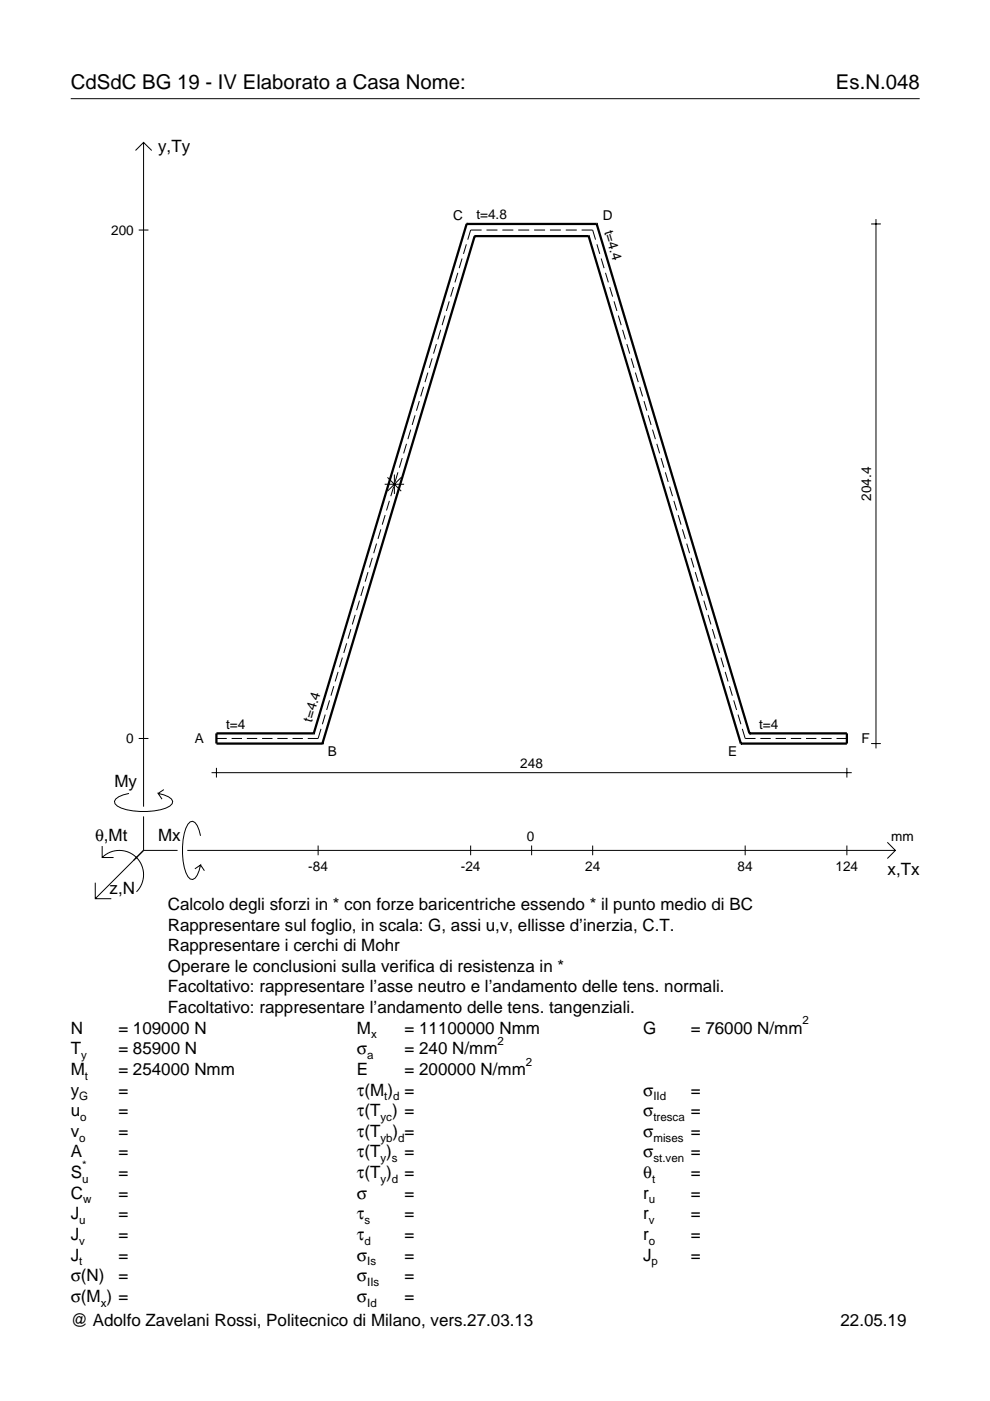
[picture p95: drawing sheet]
<svg xmlns="http://www.w3.org/2000/svg" width="210mm" height="297mm" viewBox="0 0 210 297" stroke-linecap="round" stroke-linejoin="round" font-family="sans-serif">
<defs><g id="words">
<g font-size="4.3">
<text x="15" y="18.9">CdSdC BG 19 - IV Elaborato a Casa Nome:</text>
<text x="177.2" y="18.9">Es.N.048</text>
</g>
<g font-size="3.6">
<text x="33.5" y="32.3">y,Ty</text>
<text x="24.3" y="166.9">My</text>
<text x="20.1" y="178.2">θ,Mt</text>
<text x="33.5" y="178.2">Mx</text>
<text x="188.2" y="185.5">x,Tx</text>
<text x="23.2" y="189.6">z,N</text>
<text x="35.6" y="192.9">Calcolo degli sforzi in * con forze baricentriche essendo * il punto medio di BC</text>
<text x="35.6" y="197.3">Rappresentare sul foglio, in scala: G, assi u,v, ellisse d’inerzia, C.T.</text>
<text x="35.6" y="201.7">Rappresentare i cerchi di Mohr</text>
<text x="35.6" y="206">Operare le conclusioni sulla verifica di resistenza in *</text>
<text x="35.6" y="210.4">Facoltativo: rappresentare l’asse neutro e l’andamento delle tens. normali.</text>
<text x="35.6" y="214.8">Facoltativo: rappresentare l’andamento delle tens. tangenziali.</text>
<text x="15" y="219.2">N</text>
<text x="25.1" y="219.2">= 109000 N</text>
<text x="75.7" y="219.2">M</text>
<text x="85.8" y="219.2">= 11100000 Nmm</text>
<text x="136.4" y="219.2">G</text>
<text x="146.5" y="219.2">= 76000 N/mm</text>
<text x="15" y="227.9">M</text>
<text x="15" y="223.5">T</text>
<text x="25.1" y="227.9">= 254000 Nmm</text>
<text x="25.1" y="223.5">= 85900 N</text>
<text x="75.7" y="223.5">σ</text>
<text x="75.7" y="227.9">E</text>
<text x="85.8" y="223.5">= 240 N/mm</text>
<text x="85.8" y="227.9">= 200000 N/mm</text>
<text x="15" y="232.3">y</text>
<text x="25.1" y="232.3">=</text>
<text x="75.7" y="232.3">τ(M ) =</text>
<text x="136.4" y="232.3">σ</text>
<text x="146.5" y="232.3">=</text>
<text x="15" y="236.7">u</text>
<text x="25.1" y="236.7">=</text>
<text x="75.7" y="236.7">τ(T ) =</text>
<text x="136.4" y="236.7">σ</text>
<text x="146.5" y="236.7">=</text>
<text x="15" y="245.4">A</text>
<text x="15" y="241">v</text>
<text x="25.1" y="241">=</text>
<text x="25.1" y="245.4">=</text>
<text x="75.7" y="245.4">τ(T )</text>
<text x="75.7" y="241">τ(T</text>
<text x="83.3" y="241">) =</text>
<text x="85.8" y="245.4">=</text>
<text x="136.4" y="241">σ</text>
<text x="136.4" y="245.4">σ</text>
<text x="146.5" y="241">=</text>
<text x="146.5" y="245.4">=</text>
<text x="15" y="249.8">S</text>
<text x="25.1" y="249.8">=</text>
<text x="75.7" y="249.8">τ(T )</text>
<text x="85.8" y="249.8">=</text>
<text x="136.4" y="249.8">θ</text>
<text x="146.5" y="249.8">=</text>
<text x="15" y="254.2">C</text>
<text x="25.1" y="254.2">=</text>
<text x="75.7" y="254.2">σ</text>
<text x="85.8" y="254.2">=</text>
<text x="136.4" y="254.2">r</text>
<text x="146.5" y="254.2">=</text>
<text x="15" y="262.9">J</text>
<text x="15" y="258.5">J</text>
<text x="25.1" y="262.9">=</text>
<text x="25.1" y="258.5">=</text>
<text x="75.7" y="262.9">τ</text>
<text x="75.7" y="258.5">τ</text>
<text x="85.8" y="258.5">=</text>
<text x="85.8" y="262.9">=</text>
<text x="136.4" y="262.9">r</text>
<text x="136.4" y="258.5">r</text>
<text x="146.5" y="262.9">=</text>
<text x="146.5" y="258.5">=</text>
<text x="15" y="267.3">J</text>
<text x="25.1" y="267.3">=</text>
<text x="75.7" y="267.3">σ</text>
<text x="85.8" y="267.3">=</text>
<text x="136.4" y="267.3">J</text>
<text x="146.5" y="267.3">=</text>
<text x="15" y="271.7">σ(N)</text>
<text x="25.1" y="271.7">=</text>
<text x="75.7" y="271.7">σ</text>
<text x="85.8" y="271.7">=</text>
<text x="15" y="276">σ(M ) =</text>
<text x="15" y="281.2">@ Adolfo Zavelani Rossi, Politecnico di Milano, vers.27.03.13</text>
<text x="75.7" y="276">σ</text>
<text x="85.8" y="276">=</text>
<text x="178.2" y="281.2">22.05.19</text>
</g>
<g font-size="2.9">
<text x="96.1" y="46.7">C</text>
<text x="101" y="46.5">t=4.8</text>
<text x="127.8" y="46.7">D</text>
<text x="23.6" y="49.8">200</text>
<text x="128.1" y="49.2" transform="rotate(73 128.1 49.2)">t=4.4</text>
<text x="184.7" y="106.2" transform="rotate(-90 184.7 106.2)">204.4</text>
<text x="47.9" y="154.5">t=4</text>
<text x="66.1" y="153.2" transform="rotate(-73 66.1 153.2)">t=4.4</text>
<text x="161" y="154.5">t=4</text>
<text x="26.8" y="157.6">0</text>
<text x="41.3" y="157.5">A</text>
<text x="69.5" y="160.3">B</text>
<text x="154.4" y="160.3">E</text>
<text x="182.6" y="157.5">F</text>
<text x="110.3" y="162.8">248</text>
<text x="111.7" y="178.2">0</text>
<text x="189" y="178.2">mm</text>
<text x="65.4" y="184.7">-84</text>
<text x="97.7" y="184.7">-24</text>
<text x="124.1" y="184.7">24</text>
<text x="156.4" y="184.7">84</text>
<text x="177.2" y="184.7">124</text>
</g>
<g font-size="2.4">
<text x="78.7" y="220.2">x</text>
<text x="105.5" y="221.5">2</text>
<text x="170.2" y="217.2">2</text>
<text x="17.2" y="224.5">y</text>
<text x="77.9" y="224.5">a</text>
<text x="111.5" y="225.9">2</text>
<text x="16.8" y="233.3">G</text>
<text x="18" y="228.9">t</text>
<text x="81.5" y="233.3">t d</text>
<text x="138.5" y="233.3">IId</text>
<text x="17" y="237.7">o</text>
<text x="80.7" y="237.7">yc</text>
<text x="138.5" y="237.7">tresca</text>
<text x="16.8" y="242">o</text>
<text x="80.7" y="242">yb d</text>
<text x="138.5" y="242">mises</text>
<text x="17.4" y="250.8">u</text>
<text x="17.4" y="247.8">*</text>
<text x="80.7" y="250.8">y d</text>
<text x="80.7" y="246.4">y s</text>
<text x="138.2" y="250.8">t</text>
<text x="138.5" y="246.4">st.ven</text>
<text x="17.6" y="255.2">w</text>
<text x="137.6" y="255.2">u</text>
<text x="16.8" y="263.9">v</text>
<text x="16.8" y="259.5">u</text>
<text x="77.3" y="263.9">d</text>
<text x="77.3" y="259.5">s</text>
<text x="137.6" y="263.9">o</text>
<text x="137.6" y="259.5">v</text>
<text x="16.8" y="268.3">t</text>
<text x="77.9" y="268.3">Is</text>
<text x="138.2" y="268.3">p</text>
<text x="77.9" y="272.7">IIs</text>
<text x="21.4" y="277">x</text>
<text x="77.9" y="277">Id</text>
</g>
</g></defs>
<g fill="none" stroke="#000" stroke-width=".21">
<path d="M15 20.9h180M28.7 31.9l1.7-1.7 1.8 1.7M30.4 30.2v140.8M29.4 48.8h2.1M97.1 57.8l-.6 2.1M98 54.8l-.6 2.1M98.9 51.8l-.6 2M102.1 48.8h-2.3l-.6 2M103.1 48.8h2.4M106.5 48.8h2.3M109.9 48.8h2.3M113.2 48.8h2.4"/>
<path d="M116.6 48.8h2.3M120 48.8h2.3M123.3 48.8h2.4l.6 2M126.6 51.8l.6 2M127.5 54.8l.6 2.1M128.4 57.8l.6 2.1M184.7 47.5h2.1M185.7 46.5v112.2M90.7 79l-.6 2M91.6 76l-.6 2M92.5 73l-.6 2M93.4 69.9l-.6 2.1"/>
<path d="M94.3 66.9l-.6 2M95.2 63.9l-.6 2M96.2 60.9l-.7 2M129.3 60.9l.6 2M130.2 63.9l.6 2M131.1 66.9l.6 2M132 69.9l.6 2.1M132.9 73l.6 2M133.8 76l.6 2M134.7 79l.6 2M85.3 97.1l-.6 2.1M86.2 94.1l-.6 2"/>
<path d="M87.1 91.1l-.6 2M88 88.1l-.6 2M88.9 85l-.6 2.1M89.8 82l-.6 2.1M135.6 82l.6 2.1M136.5 85l.6 2.1M137.4 88.1l.6 2M138.3 91.1l.7 2M139.3 94.1l.6 2M140.2 97.1l.6 2.1M78.9 118.3l-.6 2M79.8 115.3l-.6 2"/>
<path d="M80.7 112.2l-.6 2.1M81.6 102.7h4.1M81.7 109.2l-.7 2M82.2 101.2l2.9 2.9M82.6 106.2l-.7 2M83.5 103.2l-.6 2M83.6 100.6v4.1M84.4 100.1l-.6 2.1M85.1 101.2l-2.9 2.9M141.1 100.1l.6 2.1M142 103.2l.6 2M142.9 106.2l.6 2"/>
<path d="M143.8 109.2l.6 2M144.7 112.2l.6 2.1M145.6 115.3l.6 2M146.5 118.3l.6 2M72.6 139.4l-.6 2.1M73.5 136.4l-.6 2M74.4 133.4l-.6 2M75.3 130.4l-.6 2M76.2 127.3l-.6 2.1M77.1 124.3l-.6 2.1M78 121.3l-.6 2M147.4 121.3l.6 2"/>
<path d="M148.3 124.3l.6 2.1M149.2 127.3l.6 2.1M150.1 130.4l.6 2M151 133.4l.6 2M151.9 136.4l.7 2M152.8 139.4l.7 2.1M29.4 156.6h2.1M45.9 156.6h2.2M49.1 156.6h2.2M52.3 156.6h2.2M55.6 156.6h2.2M58.8 156.6h2.2"/>
<path d="M62 156.6h2.2M68.1 154.5l-.7 2.1h-2.2M69 151.5l-.7 2.1M69.9 148.5l-.6 2M70.8 145.5l-.6 2M71.7 142.5l-.6 2M153.8 142.5l.6 2M154.7 145.5l.6 2M155.6 148.5l.6 2M156.5 151.5l.6 2.1M157.4 154.5l.6 2.1h2.2M161.2 156.6h2.2"/>
<path d="M164.4 156.6h2.2M167.7 156.6h2.2M170.9 156.6h2.2M174.1 156.6h2.2M177.4 156.6h2.2M184.7 157.7h2.1M21.7 179.4v2.4h2.4M27.3 168.2a3.6 3.6 0 0 0-3 1.7l.1 .5a5.6 5.6 0 0 0 3.8 1.5 13.4 13.4 0 0 0 7.8-1l.5-.5 .1-.5a3.6 3.6 0 0 0-3.1-1.7l.8 1.2M30.4 173.1v7.2M34.7 167.4l-1.2 .8M42.5 177.2a3.6 3.6 0 0 0-1.7-3.1l-.5 .2a5.7 5.7 0 0 0-1.5 3.7 13.3 13.3 0 0 0 1 7.9l.5 .5 .5 .1a3.6 3.6 0 0 0 1.7-3.1l-1.2 .8M44.9 163.8h135.7"/>
<path d="M45.9 162.8v2.1M67.4 179.3v2M99.8 179.3v2M112.7 179.3v2M125.7 179.3v2M158 179.3v2M179.6 162.8v2.1M179.6 179.3v2M188.1 178.6l1.7 1.7-1.7 1.7M20.2 187.2v3.3h3.4M21.7 181.8a5.1 5.1 0 0 1 7.2 0 5.1 5.1 0 0 1 0 7.3M30.4 180.3l-10.2 10.2"/>
<path d="M30.4 180.3h7.2M39.7 180.3h150.1M42.5 183.4l.8 1.2"/>
</g>
<g fill="none" stroke="#000" stroke-width=".48">
<path d="M98.9 47.5h.1M98.9 47.5l-32.4 108M98.9 47.5h27.6M100.6 50.1h.1M100.6 50.1l-32.2 107.6M100.6 50.1h24.2M124.8 50.1h.1M124.8 50.1l32.3 107.6M126.5 47.5h.1M126.5 47.5l32.4 108M66.5 155.5h.1M66.5 155.5h-20.6v2.2h22.5"/>
<path d="M68.4 157.7h.1M157.1 157.7h.1M158.9 155.5h.1M158.9 155.5h20.7v2.2h-22.5"/>
</g>
<use href="#words"/>
</svg>
